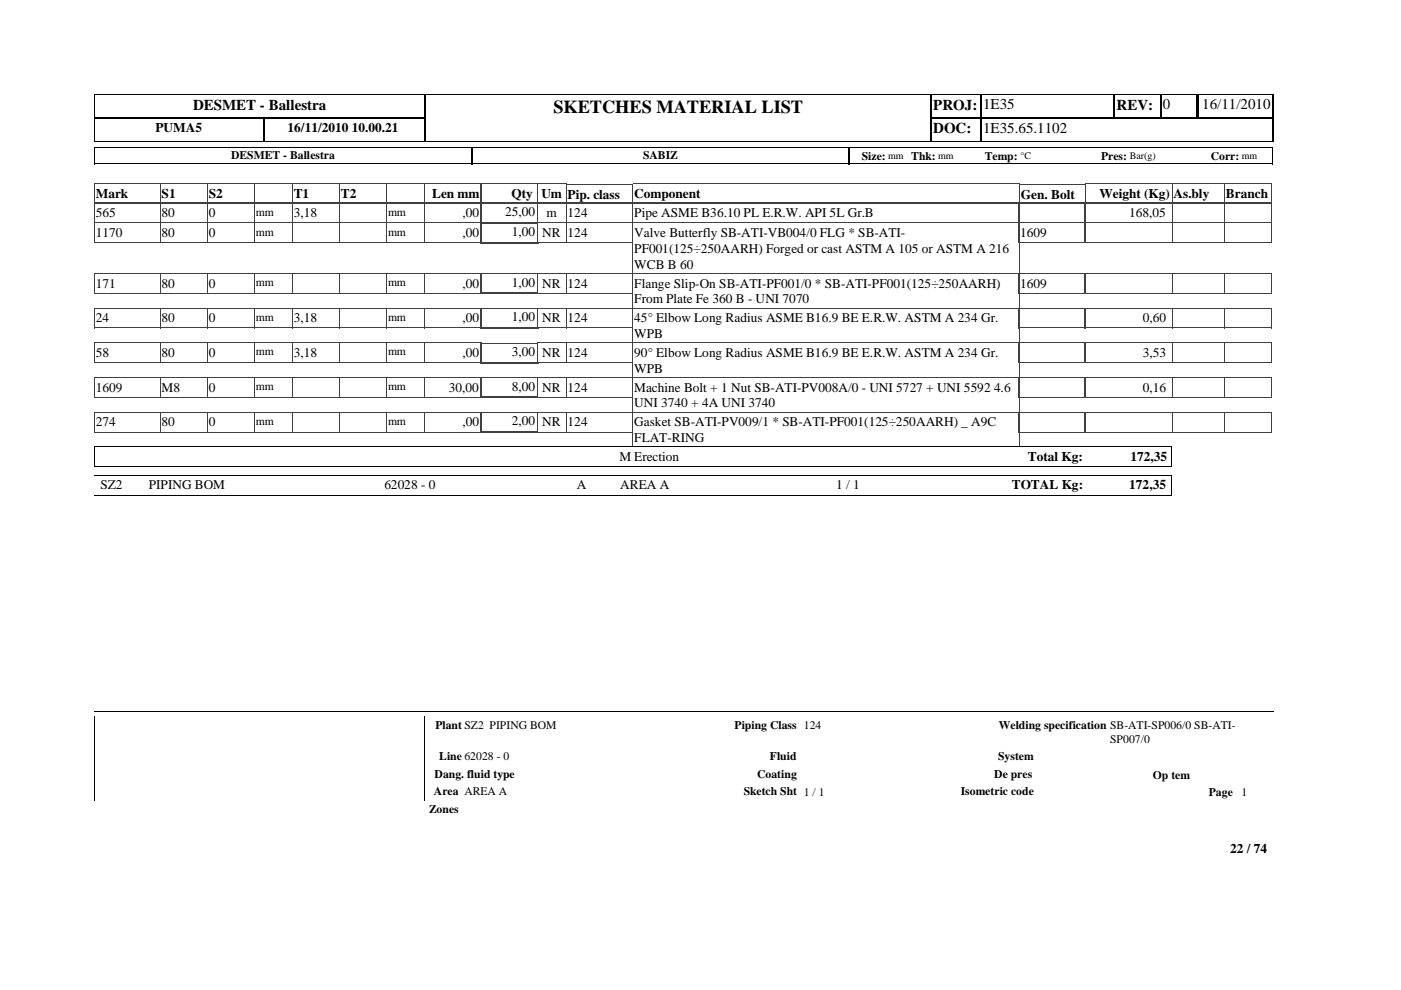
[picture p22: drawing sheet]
<svg xmlns="http://www.w3.org/2000/svg" width="297mm" height="210mm" viewBox="0 0 297 210" stroke-linecap="round" stroke-linejoin="round" font-family="sans-serif">
<defs><g id="words">
<text font-size="3.9" x="117.3" y="23.9">SKETCHES MATERIAL LIST</text>
<g font-size="3.2">
<text x="40.9" y="23.2">DESMET - Ballestra</text>
<text x="197.9" y="23.2">PROJ:</text>
<text x="208.4" y="23.2">1E35</text>
<text x="236.7" y="23.2">REV:</text>
<text x="246.5" y="23.2">0</text>
<text x="254.9" y="23.2">16/11/2010</text>
<text x="197.9" y="28.3">DOC:</text>
<text x="208.4" y="28.2">1E35.65.1102</text>
</g>
<g font-size="2.8">
<text x="33" y="27.9">PUMA5</text>
<text x="61" y="27.9">16/11/2010 10.00.21</text>
<text x="20.3" y="42.1">Mark</text>
<text x="20.3" y="46">565</text>
<text x="34.3" y="46">80</text>
<text x="34.3" y="42.1">S1</text>
<text x="44.3" y="42.1">S2</text>
<text x="44.3" y="46">0</text>
<text x="62.3" y="42.1">T1</text>
<text x="62.3" y="46">3,18</text>
<text x="72.3" y="42.1">T2</text>
<text x="91.6" y="42.1">Len mm</text>
<text x="98.1" y="46">,00</text>
<text x="107.1" y="45.8">25,00</text>
<text x="108.5" y="42.1">Qty</text>
<text x="114.8" y="42.1">Um</text>
<text x="115.8" y="46">m</text>
<text x="120.4" y="42.1">Pip. class</text>
<text x="120.4" y="46">124</text>
<text x="134.5" y="42.1">Component</text>
<text x="134.5" y="46">Pipe ASME B36.10 PL E.R.W. API 5L Gr.B</text>
<text x="216.5" y="42.1">Gen. Bolt</text>
<text x="233.1" y="42.1">Weight (Kg)</text>
<text x="239.4" y="46">168,05</text>
<text x="248.8" y="42.1">As.bly</text>
<text x="259.9" y="42.1">Branch</text>
<text x="20.3" y="50.3">1170</text>
<text x="34.3" y="50.3">80</text>
<text x="44.3" y="50.3">0</text>
<text x="98.1" y="50.3">,00</text>
<text x="108.5" y="50.1">1,00</text>
<text x="115" y="50.3">NR</text>
<text x="120.4" y="50.3">124</text>
<text x="134.5" y="50.3">Valve Butterfly SB-ATI-VB004/0 FLG * SB-ATI-</text>
<text x="134.5" y="53.6">PF001(125÷250AARH) Forged or cast ASTM A 105 or ASTM A 216</text>
<text x="216.3" y="50.3">1609</text>
<text x="134.5" y="56.9">WCB B 60</text>
<text x="20.3" y="61">171</text>
<text x="34.3" y="61">80</text>
<text x="44.3" y="61">0</text>
<text x="98.1" y="61">,00</text>
<text x="108.5" y="60.8">1,00</text>
<text x="115" y="61">NR</text>
<text x="120.4" y="61">124</text>
<text x="134.5" y="61">Flange Slip-On SB-ATI-PF001/0 * SB-ATI-PF001(125÷250AARH)</text>
<text x="134.5" y="64.3">From Plate Fe 360 B - UNI 7070</text>
<text x="216.3" y="61">1609</text>
<text x="20.3" y="68.3">24</text>
<text x="34.3" y="68.3">80</text>
<text x="44.3" y="68.3">0</text>
<text x="62.3" y="68.3">3,18</text>
<text x="98.1" y="68.3">,00</text>
<text x="108.5" y="68.1">1,00</text>
<text x="115" y="68.3">NR</text>
<text x="120.4" y="68.3">124</text>
<text x="134.5" y="68.3">45° Elbow Long Radius ASME B16.9 BE E.R.W. ASTM A 234 Gr.</text>
<text x="134.5" y="71.6">WPB</text>
<text x="242.3" y="68.3">0,60</text>
<text x="20.3" y="75.7">58</text>
<text x="34.3" y="75.7">80</text>
<text x="44.3" y="75.7">0</text>
<text x="62.3" y="75.7">3,18</text>
<text x="98.1" y="75.7">,00</text>
<text x="108.5" y="75.5">3,00</text>
<text x="115" y="75.7">NR</text>
<text x="120.4" y="75.7">124</text>
<text x="134.5" y="75.7">90° Elbow Long Radius ASME B16.9 BE E.R.W. ASTM A 234 Gr.</text>
<text x="242.3" y="75.7">3,53</text>
<text x="20.3" y="83">1609</text>
<text x="34.3" y="83">M8</text>
<text x="44.3" y="83">0</text>
<text x="95.2" y="83">30,00</text>
<text x="108.5" y="82.8">8,00</text>
<text x="115" y="83">NR</text>
<text x="120.4" y="83">124</text>
<text x="134.5" y="79">WPB</text>
<text x="134.5" y="83">Machine Bolt + 1 Nut SB-ATI-PV008A/0 - UNI 5727 + UNI 5592 4.6</text>
<text x="242.3" y="83">0,16</text>
<text x="134.5" y="86.3">UNI 3740 + 4A UNI 3740</text>
<text x="20.3" y="90.4">274</text>
<text x="34.3" y="90.4">80</text>
<text x="44.3" y="90.4">0</text>
<text x="98.1" y="90.4">,00</text>
<text x="108.5" y="90.2">2,00</text>
<text x="115" y="90.4">NR</text>
<text x="120.4" y="90.4">124</text>
<text x="134.5" y="90.4">Gasket SB-ATI-PV009/1 * SB-ATI-PF001(125÷250AARH) _ A9C</text>
<text x="134.5" y="93.7">FLAT-RING</text>
<text x="131.3" y="97.7">M Erection</text>
<text x="217.9" y="97.8">Total Kg:</text>
<text x="239.7" y="97.8">172,35</text>
<text x="21.3" y="103.7">SZ2</text>
<text x="31.6" y="103.7">PIPING BOM</text>
<text x="81.5" y="103.7">62028 - 0</text>
<text x="122.3" y="103.7">A</text>
<text x="131.5" y="103.7">AREA A</text>
<text x="177.3" y="103.7">1 / 1</text>
<text x="214.5" y="103.8">TOTAL Kg:</text>
<text x="239.4" y="103.8">172,35</text>
<text x="260.8" y="180.8">22 / 74</text>
</g>
<g font-size="2.5">
<text x="49" y="33.7">DESMET - Ballestra</text>
<text x="136.3" y="33.7">SABIZ</text>
<text x="182.7" y="33.8">Size:</text>
<text x="193.2" y="33.8">Thk:</text>
<text x="208.8" y="33.8">Temp:</text>
<text x="233.5" y="33.8">Pres:</text>
<text x="256.7" y="33.8">Corr:</text>
<text x="54.3" y="45.7">mm</text>
<text x="82.3" y="45.7">mm</text>
<text x="54.3" y="49.9">mm</text>
<text x="82.3" y="49.9">mm</text>
<text x="54.3" y="60.6">mm</text>
<text x="82.3" y="60.6">mm</text>
<text x="54.3" y="68">mm</text>
<text x="82.3" y="68">mm</text>
<text x="54.3" y="75.3">mm</text>
<text x="82.3" y="75.3">mm</text>
<text x="54.3" y="82.7">mm</text>
<text x="82.3" y="82.7">mm</text>
<text x="54.3" y="90">mm</text>
<text x="82.3" y="90">mm</text>
<text x="92.3" y="154.6">Plant SZ2 PIPING BOM</text>
<text x="155.7" y="154.6">Piping Class 124</text>
<text x="211.8" y="154.6">Welding specification SB-ATI-SP006/0 SB-ATI-</text>
<text x="93.1" y="161.2">Line 62028 - 0</text>
<text x="163.2" y="161.2">Fluid</text>
<text x="211.6" y="161.2">System</text>
<text x="235.4" y="157.5">SP007/0</text>
<text x="92.2" y="164.9">Dang. fluid type</text>
<text x="160.5" y="164.9">Coating</text>
<text x="210.8" y="164.9">De pres</text>
<text x="244.5" y="165.1">Op tem</text>
<text x="91" y="172.3">Zones</text>
<text x="92" y="168.6">Area AREA A</text>
<text x="157.7" y="168.6">Sketch Sht 1 / 1</text>
<text x="203.7" y="168.6">Isometric code</text>
<text x="256.3" y="168.8">Page</text>
<text x="263.2" y="168.7">1</text>
</g>
<g font-size="2.1">
<text x="188.3" y="33.7">mm</text>
<text x="198.9" y="33.7">mm</text>
<text x="216.4" y="33.7">°C</text>
<text x="239.6" y="33.7">Bar(g)</text>
<text x="263.3" y="33.7">mm</text>
</g>
</g></defs>
<g fill="none" stroke="#404040" stroke-width=".21">
<path d="M20 39h70M20 39v4M34 39v4M43.9 39v4M54 39v4M62 39v4M72 39v4M82 39v4M90 39v4M101.9 39h12.2v4h-12.2zM134.2 39h81.9v4h-81.9M134.2 39v4h-14.2v-3.9h14.2"/>
<path d="M248.5 39h21.2v4h-21.2zM259.6 39v4M20 43h70"/>
</g>
<path d="M113.9 39h6.1v4h-6.1z" fill="#fff"/>
<path d="M90 39h12v4h-12zM113.9 39h6.2l-.1 4h-6.1zM216.2 39.1h13.9v3.9h-13.9zM248.5 39v4M248.5 39h-18.5v4h18.5" fill="none" stroke="#404040" stroke-width=".21"/>
<path d="M20 31.2h249.9M20 34.7h249.9M20 30h70.3M20 20.1h70.3M20.1 20v10.1M20.1 31.1v3.7M197.2 30h72.9M197.2 20.1h72.9M269.9 31.1v3.7" fill="none" stroke="#000" stroke-width=".21"/>
<path d="M20 25h70.3M55.9 24.9v5.2M90.1 20v5.2M100 31.1v3.7M180 31.1v3.7M197.2 25h72.9M197.4 20v10.1M208 20v10.1M246 20v5.2M254 20v5.2" fill="none" stroke="#000" stroke-width=".36"/>
<path d="M20 25.1h70.3M90.1 24.9v5.2M236.3 20v5.2M253.8 20v5.2" fill="none" stroke="#000" stroke-width=".34"/>
<path d="M269.9 20v10.1" fill="none" stroke="#000" stroke-width=".25"/>
<path d="M90.3 20.2h107v9.7h-107z" fill="#fff"/>
<path d="M89.9 20.1h107.8M89.9 30h107.8" fill="none" stroke="#000" stroke-width=".21"/>
<path d="M197.5 20v10.1" fill="none" stroke="#000" stroke-width=".36"/>
<path d="M90.1 20v10.1" fill="none" stroke="#000" stroke-width=".34"/>
<g fill="none" stroke="#404040" stroke-width=".21">
<path d="M20 43h82v4.3h-82M20 43v4.3M34 43v4.3M43.9 43v4.3M54 43v4.3M62 43v4.3M72 43v4.3M82 43v4.3M90 43v4.3M101.8 43.1h12.5M101.8 47.2h12.5M120 43h96.1v4.3h-96.1z"/>
<path d="M134.2 43v4.3M230 43h39.7v4.3h-39.7zM248.5 43v4.3M259.6 43v4.3"/>
</g>
<path d="M102 43v4.3M114.1 43v4.3" fill="none" stroke="#404040" stroke-width=".36"/>
<path d="M113.9 43.1h6.1v4.2h-6.1z" fill="#fff"/>
<g fill="none" stroke="#404040" stroke-width=".21">
<path d="M20 47.3h82v4.2h-82M20 47.3v4.2M34 47.3v4.2M43.9 47.3v4.2M54 47.3v4.2M62 47.3v4.2M72 47.3v4.2M82 47.3v4.2M90 47.3v4.2M101.8 47.3h12.5M134.2 47.3v10.7M216 47.3v-4.3h13.9l.1 4.3h-116.1v-4.3h6.2l-.1 8.5h14.2"/>
<path d="M216.1 47.3v10.7h-81.9M230 47.3h39.7v4.2h-39.7zM248.5 47.3v4.2M259.6 47.3v4.2"/>
</g>
<path d="M102 47.3v4.4M114.1 47.3v4.4" fill="none" stroke="#404040" stroke-width=".36"/>
<path d="M101.8 51.5h12.5" fill="none" stroke="#404040" stroke-width=".34"/>
<path d="M113.9 47.3h6.1v4.2h-6.1z" fill="#fff"/>
<g fill="none" stroke="#404040" stroke-width=".21">
<path d="M20 58h82M20 58v4.2M34 58v4.2M43.9 58v4.2M54 58v4.2M62 58v4.2M72 58v4.2M82 58v4.2M90 58v4.2M101.8 58h12.5M102 58v4.2M113.9 47.3h6.2l-.1 4.2h-6.1z"/>
<path d="M120 58h96.1M120 58v4.2M134.2 58v7.3M216 47.3h14l-.1 4.2h-13.9zM216.1 58v7.3M230 58h39.7M230 58v4.2M248.5 58v4.2M259.6 58v4.2M269.7 58v4.2M20 62.2h82M120 62.2h14.2"/>
<path d="M230 62.2h39.7"/>
</g>
<path d="M102 58v4.4M114.1 58v4.4" fill="none" stroke="#404040" stroke-width=".36"/>
<path d="M101.8 62.2h12.5" fill="none" stroke="#404040" stroke-width=".34"/>
<path d="M113.9 58h6.1v4.2h-6.1z" fill="#fff"/>
<g fill="none" stroke="#404040" stroke-width=".21">
<path d="M113.9 58h6.2M113.9 58v4.2M120 58v4.2M216 58h14M216 58v4.2M229.9 58v4.2M20 65.3h82v4.3l-82-.1M20 65.3v4.3M34 65.3v4.3M43.9 65.3v4.3M54 65.3v4.3M62 65.3v4.3"/>
<path d="M72 65.3v4.3M82 65.3v4.3M90 65.3v4.3M101.8 65.4h12.5M113.9 62.2h6.2M134.2 65.3v7.4M134.2 69.5l-14.2 .1v-4.3h96.1v7.4h-81.9M216 62.2h14M230 65.3h39.7v4.3l-39.7-.1zM248.5 65.3v4.3M259.6 65.3v4.3"/>
</g>
<path d="M102 65.3v4.4M114.1 65.3v4.4" fill="none" stroke="#404040" stroke-width=".36"/>
<path d="M101.8 69.5h12.5" fill="none" stroke="#404040" stroke-width=".34"/>
<path d="M113.9 65.3h6.1v4.2h-6.1z" fill="#fff"/>
<g fill="none" stroke="#404040" stroke-width=".21">
<path d="M20 72.7h82v4.2h-82M20 72.7v4.2M34 72.7v4.2M43.9 72.7v4.2M54 72.7v4.2M62 72.7v4.2M72 72.7v4.2M82 72.7v4.2M90 72.7v4.2M101.8 72.7h12.5M113.9 65.3h6.2l-.1 4.3-6.1-.1zM134.2 72.7v7.3"/>
<path d="M134.2 76.9h-14.2v-4.2h96.1v7.3M216 65.3h14l-.1 4.3-13.9-.1zM230 72.7h39.7v4.2h-39.7zM248.5 72.7v4.2M259.6 72.7v4.2"/>
</g>
<path d="M102 72.7v4.4M114.1 72.7v4.4" fill="none" stroke="#404040" stroke-width=".36"/>
<path d="M101.8 76.9h12.5" fill="none" stroke="#404040" stroke-width=".34"/>
<path d="M113.9 72.7h6.1v4.2h-6.1z" fill="#fff"/>
<g fill="none" stroke="#404040" stroke-width=".21">
<path d="M113.9 72.7h6.2l-.1 4.2h-6.1zM216 72.7h14l-.1 4.2h-13.9zM20 80h82M20 80v4.3M34 80v4.3M43.9 80v4.3M54 80v4.3M62 80v4.3M72 80v4.3M82 80v4.3M90 80v4.3M101.8 80.1h12.5"/>
<path d="M102 80v4.3h-82M120 80h96.1M120 80v4.3h14.2M134.2 80v7.4M216.1 80v7.4h-81.9M230 80h39.7M230 80v4.3h39.7v-4.3M248.5 80v4.3M259.6 80v4.3"/>
</g>
<path d="M102 80v4.4M114.1 80v4.4" fill="none" stroke="#404040" stroke-width=".36"/>
<path d="M101.8 84.2h12.5" fill="none" stroke="#404040" stroke-width=".34"/>
<path d="M113.9 80h6.1v4.2h-6.1z" fill="#fff"/>
<g fill="none" stroke="#404040" stroke-width=".21">
<path d="M20 87.4h82M20 87.4v4.2M34 87.4v4.2M43.9 87.4v4.2M54 87.4v4.2M62 87.4v4.2M72 87.4v4.2M82 87.4v4.2M90 87.4v4.2M101.8 87.5h12.5M102 87.4v4.2h-82M113.9 80h6.2"/>
<path d="M113.9 80v4.3h6.1v-4.3M120 87.4h96.1M120 87.4v4.2h14.2M134.2 87.4v7.3M216 80h14M216 80v4.3h14l-.1-4.3M216.1 87.4v7.3M230 87.4h39.7M230 87.4v4.2h39.7v-4.2M248.5 87.4v4.2M259.6 87.4v4.2"/>
</g>
<path d="M102 87.4v4.4M114.1 87.4v4.4" fill="none" stroke="#404040" stroke-width=".36"/>
<path d="M101.8 91.6h12.5" fill="none" stroke="#404040" stroke-width=".34"/>
<path d="M113.9 87.4h6.1v4.2h-6.1z" fill="#fff"/>
<path d="M113.9 87.4h6.2M113.9 87.4v4.2h6.1v-4.2M216 87.4h14M216 87.4v4.2h14l-.1-4.2" fill="none" stroke="#404040" stroke-width=".21"/>
<path d="M20 94.7h228.3v4.3h-228.3M20 94.7v4.3" fill="none" stroke="#000" stroke-width=".21"/>
<path d="M189 100.7h23.8v4.3h-23.8z" fill="#fff"/>
<path d="M20 100.7h228.3v4.3h-228.3M20 150.9h250" fill="none" stroke="#000" stroke-width=".21"/>
<path d="M20 151.9h70v18h-70z" fill="#fff"/>
<path d="M20 151.9v18M90.1 151.9v18" fill="none" stroke="#000" stroke-width=".21"/>
<use href="#words"/>
</svg>
